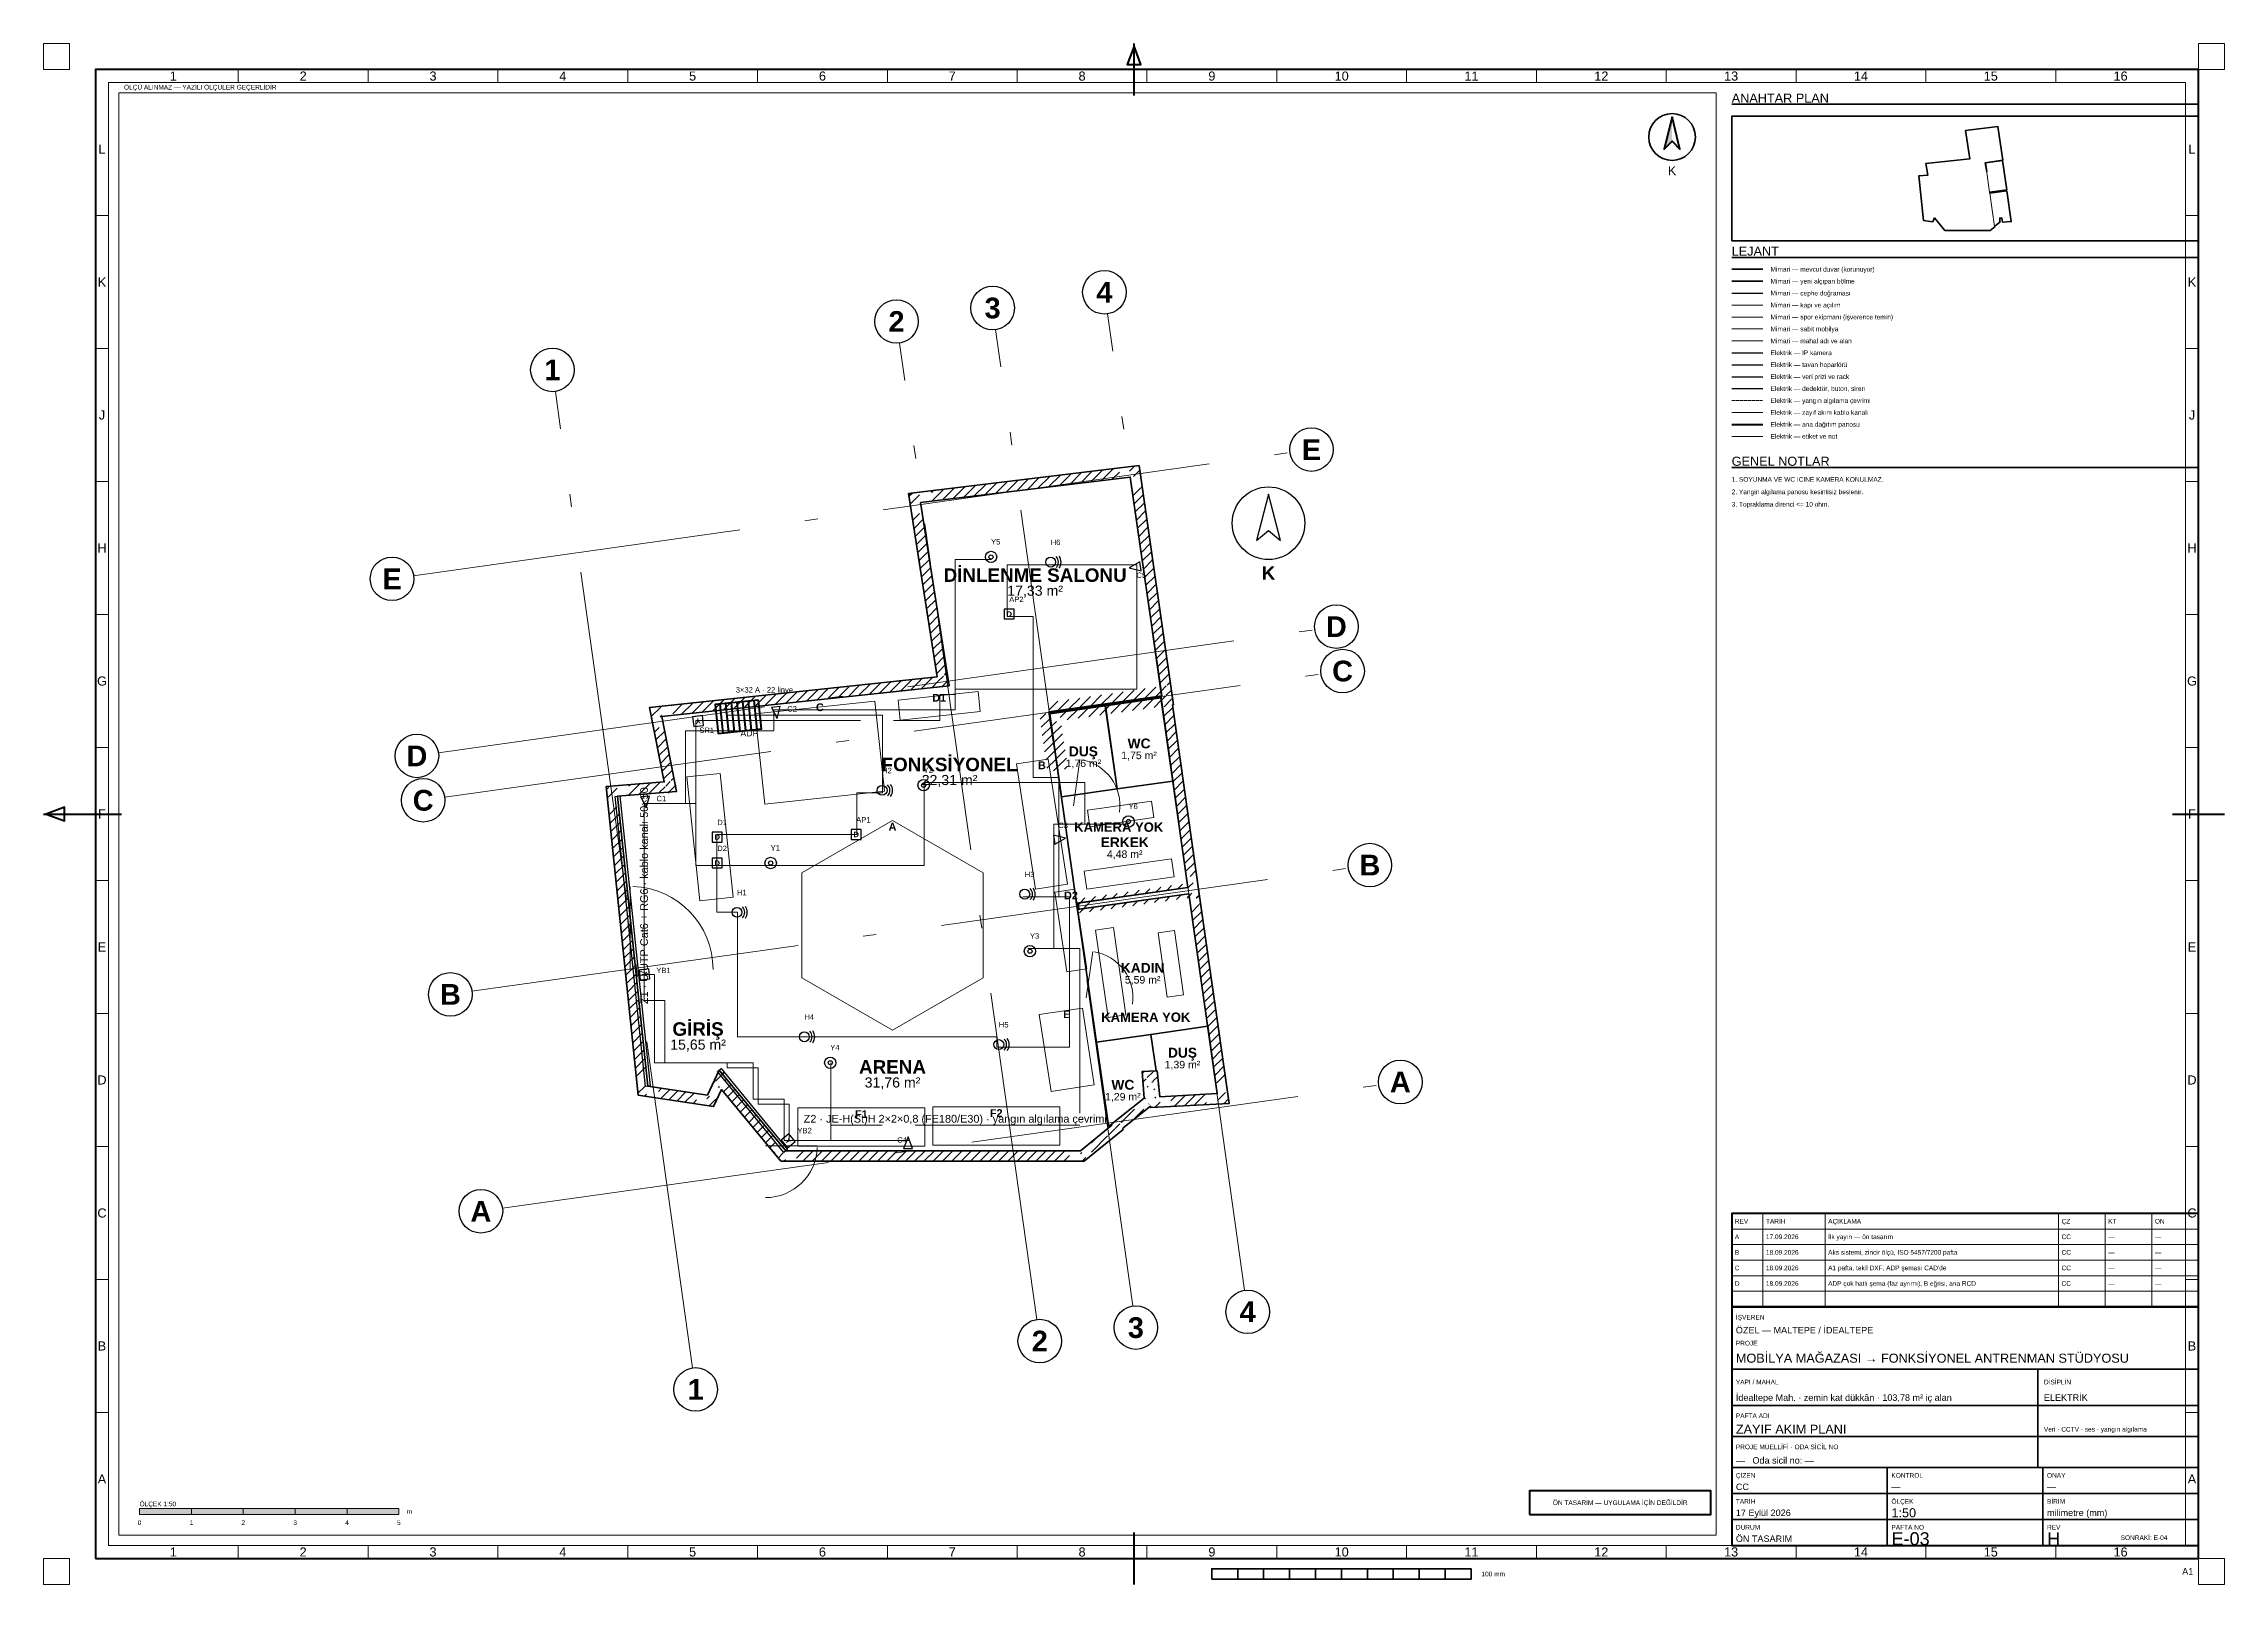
# Paper-space layout 'E-03 ZAYIF AKIM PLANI' of a CAD drawing. Header units: millimetres. Extents: x 0 to 841, y 0 to 594.
# The model-space entities are those that its viewports show. They can reach past a viewport. Long polylines and large blocks are cut down to what shows.
import ezdxf
from ezdxf.enums import TextEntityAlignment as Align

# ---------------------------------------------------------------- set-up
doc = ezdxf.new("R2010")
doc.units = ezdxf.units.MM
doc.linetypes.add('DASHDOT', pattern=[3.556, 2.54, -0.508, 0, -0.508])
doc.linetypes.add('DASHED', pattern=[1.524, 1.27, -0.254])
for name, color, linetype, lineweight in [('A-CEPHE', 5, 'Continuous', 25), ('A-DUVAR-MEVCUT', 8, 'Continuous', 35), ('A-DUVAR-YENI', 1, 'Continuous', 35), ('A-EKIPMAN', 9, 'Continuous', 18), ('A-KAPI', 8, 'Continuous', 18), ('A-MOBILYA', 9, 'Continuous', 18), ('A-YAZI', 7, 'Continuous', 13), ('E-PANO', 7, 'Continuous', 50), ('E-YAZI', 7, 'Continuous', 13), ('E-ZAYIF-KAMERA', 6, 'Continuous', 25), ('E-ZAYIF-LINYE', 6, 'DASHED', 13), ('E-ZAYIF-SES', 6, 'Continuous', 25), ('E-ZAYIF-TAVA', 6, 'Continuous', 18), ('E-ZAYIF-VERI', 6, 'Continuous', 25), ('E-ZAYIF-YANGIN', 1, 'Continuous', 25), ('G-AKS-BALON', 8, 'Continuous', 25), ('G-AKS-HAT', 8, 'DASHDOT', 18), ('G-ANTET', 7, 'Continuous', 25), ('G-CERCEVE', 7, 'Continuous', 70), ('G-KUZEY', 7, 'Continuous', 25), ('G-PAFTA-ZON', 8, 'Continuous', 13), ('G-YAZI', 7, 'Continuous', 18)]:
    doc.layers.add(name, color=color, linetype=linetype, lineweight=lineweight)
doc.layers.add('G-VIEWPORT', color=251, linetype='Continuous', lineweight=13, plot=False)
doc.styles.add('GYM', font='arial.ttf')
doc.styles.add('GYM-B', font='arialbd.ttf')

psp = doc.layouts.new('E-03 ZAYIF AKIM PLANI')

# ---------------------------------------------------------------- texts
at = {"layer": 'G-ANTET', "style": 'GYM'}
for s, height, p in [('K', 3.5, (628, 545)), ('0', 1.8, (37, 23.8)), ('1', 1.8, (57, 23.8)), ('2', 1.8, (77, 23.8)), ('3', 1.8, (97, 23.8)), ('4', 1.8, (117, 23.8)), ('5', 1.8, (137, 23.8))]:
    psp.add_text(s, height=height, dxfattribs=at).set_placement(p, align=Align.MIDDLE_CENTER)
for s, height, p in [('A', 1.8, (652.2, 134)), ('REV', 1.8, (652.2, 140)), ('TARİH', 1.8, (664.2, 140)), ('17.09.2026', 1.8, (664.2, 134)), ('AÇIKLAMA', 1.8, (688.2, 140)), ('İlk yayın — ön tasarım', 1.8, (688.2, 134)), ('ÇZ', 1.8, (778.2, 140)), ('CC', 1.8, (778.2, 134)), ('KT', 1.8, (796.2, 140)), ('ON', 1.8, (814.2, 140)), ('B', 1.8, (652.2, 128)), ('18.09.2026', 1.8, (664.2, 128)), ('Aks sistemi, zincir ölçü, ISO 5457/7200 pafta', 1.8, (688.2, 128)), ('CC', 1.8, (778.2, 128)), ('—', 1.8, (796.2, 134)), ('—', 1.8, (796.2, 128)), ('—', 1.8, (814.2, 134)), ('—', 1.8, (814.2, 128)), ('C', 1.8, (652.2, 122)), ('18.09.2026', 1.8, (664.2, 122)), ("A1 pafta, tekil DXF, ADP şeması CAD'de", 1.8, (688.2, 122)), ('CC', 1.8, (778.2, 122)), ('—', 1.8, (796.2, 122)), ('—', 1.8, (814.2, 122)), ('D', 1.8, (652.2, 116)), ('18.09.2026', 1.8, (664.2, 116)), ('ADP çok hatlı şema (faz ayrımı), B eğrisi, ana RCD', 1.8, (688.2, 116)), ('CC', 1.8, (778.2, 116)), ('—', 1.8, (796.2, 116)), ('—', 1.8, (814.2, 116)), ('İŞVEREN', 1.8, (652.6, 103)), ('ÖZEL — MALTEPE / İDEALTEPE', 2.5, (652.6, 98)), ('PROJE', 1.8, (652.6, 93)), ('MOBİLYA MAĞAZASI → FONKSİYONEL ANTRENMAN STÜDYOSU', 3.5, (652.6, 87.2)), ('YAPI / MAHAL', 1.8, (652.6, 78)), ('DİSİPLİN', 1.8, (771.4, 78)), ('İdealtepe Mah. · zemin kat dükkân · 103,78 m² iç alan', 2.5, (652.6, 72)), ('ELEKTRİK', 2.5, (771.4, 72)), ('ZAYIF AKIM PLANI', 3.5, (652.6, 59.8)), ('PAFTA ADI', 1.8, (652.6, 65)), ('Veri · CCTV · ses · yangın algılama', 1.8, (771.4, 59.8)), ('PROJE MÜELLİFİ · ODA SİCİL NO', 1.8, (652.6, 53)), ('—   Oda sicil no: —', 2.5, (652.6, 47.8)), ('ÇİZEN', 1.8, (652.6, 42)), ('KONTROL', 1.8, (712.6, 42)), ('ONAY', 1.8, (772.6, 42)), ('CC', 2.5, (652.6, 37.6)), ('—', 2.5, (712.6, 37.6)), ('—', 2.5, (772.6, 37.6)), ('ÖLÇEK 1:50', 1.8, (37, 31)), ('m', 1.8, (140, 28.1)), ('TARİH', 1.8, (652.6, 32)), ('17 Eylül 2026', 2.5, (652.6, 27.6)), ('ÖLÇEK', 1.8, (712.6, 32)), ('1:50', 3.5, (712.6, 27.6)), ('BİRİM', 1.8, (772.6, 32)), ('milimetre (mm)', 2.5, (772.6, 27.6)), ('ÖN TASARIM', 2.5, (652.6, 17.6)), ('DURUM', 1.8, (652.6, 22)), ('PAFTA NO', 1.8, (712.6, 22)), ('E-03', 5, (712.6, 17.6)), ('REV', 1.8, (772.6, 22)), ('H', 5, (772.6, 17.6)), ('SONRAKİ: E-04', 1.8, (801, 18))]:
    psp.add_text(s, height=height, dxfattribs=at).set_placement(p, align=Align.MIDDLE_LEFT)
at = {"layer": 'G-ANTET', "color": 1, "style": 'GYM'}
psp.add_text('ÖN TASARIM — UYGULAMA İÇİN DEĞİLDİR', height=1.8, dxfattribs=at).set_placement((608, 31.5), align=Align.MIDDLE_CENTER)
at = {"layer": 'G-CERCEVE', "style": 'GYM'}
psp.add_text('100 mm', height=1.8, dxfattribs=at).set_placement((554.5, 4), align=Align.MIDDLE_LEFT)
psp.add_text('A1', height=2.5, dxfattribs=at).set_placement((829, 5), align=Align.MIDDLE_RIGHT)
at = {"layer": 'G-PAFTA-ZON', "style": 'GYM'}
for s, p in [('1', (50.03, 581.5)), ('2', (100.09, 581.5)), ('3', (150.16, 581.5)), ('4', (200.22, 581.5)), ('5', (250.28, 581.5)), ('6', (300.34, 581.5)), ('7', (350.41, 581.5)), ('8', (400.47, 581.5)), ('9', (450.53, 581.5)), ('10', (500.59, 581.5)), ('11', (550.66, 581.5)), ('12', (600.72, 581.5)), ('13', (650.78, 581.5)), ('14', (700.84, 581.5)), ('15', (750.91, 581.5)), ('16', (800.97, 581.5)), ('L', (22.5, 553.36)), ('L', (828.5, 553.36)), ('K', (22.5, 502.09)), ('K', (828.5, 502.09)), ('J', (22.5, 450.82)), ('J', (828.5, 450.82)), ('H', (22.5, 399.55)), ('H', (828.5, 399.55)), ('G', (22.5, 348.27)), ('G', (828.5, 348.27)), ('F', (22.5, 297)), ('F', (828.5, 297)), ('E', (22.5, 245.73)), ('E', (828.5, 245.73)), ('D', (22.5, 194.45)), ('D', (828.5, 194.45)), ('C', (22.5, 143.18)), ('C', (828.5, 143.18)), ('B', (22.5, 91.91)), ('B', (828.5, 91.91)), ('A', (22.5, 40.64)), ('A', (828.5, 40.64)), ('1', (50.03, 12.5)), ('2', (100.09, 12.5)), ('3', (150.16, 12.5)), ('4', (200.22, 12.5)), ('5', (250.28, 12.5)), ('6', (300.34, 12.5)), ('7', (350.41, 12.5)), ('8', (400.47, 12.5)), ('9', (450.53, 12.5)), ('10', (500.59, 12.5)), ('11', (550.66, 12.5)), ('12', (600.72, 12.5)), ('13', (650.78, 12.5)), ('14', (700.84, 12.5)), ('15', (750.91, 12.5)), ('16', (800.97, 12.5))]:
    psp.add_text(s, height=3.5, dxfattribs=at).set_placement(p, align=Align.MIDDLE_CENTER)
at = {"layer": 'G-YAZI', "style": 'GYM'}
for s, height, p in [('ÖLÇÜ ALINMAZ — YAZILI ÖLÇÜLER GEÇERLİDİR', 1.8, (31, 577.2)), ('ANAHTAR PLAN', 3.5, (651, 573)), ('LEJANT', 3.5, (651, 514)), ('Mimari — mevcut duvar (korunuyor)', 1.8, (666, 507)), ('Mimari — yeni alçıpan bölme', 1.8, (666, 502.4)), ('Mimari — cephe doğraması', 1.8, (666, 497.8)), ('Mimari — kapı ve açılım', 1.8, (666, 493.2)), ('Mimari — spor ekipmanı (işverence temin)', 1.8, (666, 488.6)), ('Mimari — sabit mobilya', 1.8, (666, 484)), ('Mimari — mahal adı ve alan', 1.8, (666, 479.4)), ('Elektrik — IP kamera', 1.8, (666, 474.8)), ('Elektrik — tavan hoparlörü', 1.8, (666, 470.2)), ('Elektrik — veri prizi ve rack', 1.8, (666, 465.6)), ('Elektrik — dedektör, buton, siren', 1.8, (666, 461)), ('Elektrik — yangın algılama çevrimi', 1.8, (666, 456.4)), ('Elektrik — zayıf akım kablo kanalı', 1.8, (666, 451.8)), ('Elektrik — ana dağıtım panosu', 1.8, (666, 447.2)), ('Elektrik — etiket ve not', 1.8, (666, 442.6)), ('GENEL NOTLAR', 3.5, (651, 433)), ('2. Yangin algilama panosu kesintisiz beslenir.', 1.8, (651, 421.2)), ('1. SOYUNMA VE WC ICINE KAMERA KONULMAZ.', 1.8, (651, 426)), ('3. Topraklama direnci <= 10 ohm.', 1.8, (651, 416.4))]:
    psp.add_text(s, height=height, dxfattribs=at).set_placement(p, align=Align.MIDDLE_LEFT)

msp = doc.modelspace()

# ---------------------------------------------------------------- texts
at = {"layer": 'A-EKIPMAN', "style": 'GYM-B'}
for s, p in [('C', (3900, 8553)), ('D1', (6200, 8736)), ('B', (8180, 7433)), ('A', (5300, 6250)), ('D2', (8740, 4926)), ('E', (8660, 2635)), ('F1', (4700, 710)), ('F2', (7300, 730))]:
    msp.add_text(s, height=150, dxfattribs=at).set_placement(p, align=Align.MIDDLE_CENTER)
at = {"layer": 'A-YAZI'}
for s, height, style, p in [('DİNLENME SALONU', 260, 'GYM-B', (8050, 11100)), ('17,33 m²', 195, 'GYM', (8050, 10800)), ('FONKSİYONEL', 260, 'GYM-B', (6400, 7450)), ('DUŞ', 190, 'GYM-B', (8981, 7702)), ('1,75 m²', 145, 'GYM', (10054, 7625)), ('WC', 190, 'GYM-B', (10054, 7855)), ('22,31 m²', 195, 'GYM', (6400, 7150)), ('1,76 m²', 145, 'GYM', (8981, 7472)), ('ERKEK', 190, 'GYM-B', (9777, 5951)), ('4,48 m²', 145, 'GYM', (9777, 5721)), ('KADIN', 190, 'GYM-B', (10123, 3529)), ('5,59 m²', 145, 'GYM', (10123, 3299)), ('GİRİŞ', 260, 'GYM-B', (1550, 2350)), ('15,65 m²', 195, 'GYM', (1550, 2050)), ('ARENA', 260, 'GYM-B', (5300, 1620)), ('1,39 m²', 145, 'GYM', (10891, 1664)), ('DUŞ', 190, 'GYM-B', (10891, 1894)), ('31,76 m²', 195, 'GYM', (5300, 1320)), ('WC', 190, 'GYM-B', (9742, 1275)), ('1,29 m²', 145, 'GYM', (9742, 1045))]:
    msp.add_text(s, height=height, dxfattribs=dict(at, style=style)).set_placement(p, align=Align.MIDDLE_CENTER)
at = {"layer": 'E-YAZI', "style": 'GYM'}
msp.add_text('Z1 · U/UTP Cat6 + RG6 · kablo kanalı 50×50', height=150, rotation=90, dxfattribs=at).set_placement((510, 4920), align=Align.MIDDLE_CENTER)
at = {"layer": 'E-YAZI'}
for s, height, style, p in [('KAMERA YOK', 180, 'GYM-B', (9662, 6242)), ('KAMERA YOK', 180, 'GYM-B', (10184, 2578)), ('Z2 · JE-H(St)H 2×2×0,8 (FE180/E30) · yangın algılama çevrimi', 150, 'GYM', (6510, 620))]:
    msp.add_text(s, height=height, dxfattribs=dict(at, style=style)).set_placement(p, align=Align.MIDDLE_CENTER)
at = {"layer": 'G-AKS-BALON', "style": 'GYM-B'}
for s, p in [('3', (7230, 16249)), ('4', (9386, 16552)), ('2', (5377, 15989)), ('1', (-1258, 15056)), ('E', (13378, 13520)), ('E', (-4350, 11028)), ('D', (13858, 10107)), ('C', (13978, 9251)), ('D', (-3871, 7615)), ('C', (-3750, 6759)), ('B', (14504, 5510)), ('B', (-3225, 3018)), ('A', (15092, 1329)), ('A', (-2637, -1163)), ('4', (12149, -3101)), ('3', (9992, -3405)), ('2', (8139, -3665)), ('1', (1504, -4597))]:
    msp.add_text(s, height=399, dxfattribs=at).set_placement(p, align=Align.MIDDLE_CENTER)

# ---------------------------------------------------------------- blocks, each defined once
blk = doc.blocks.new('G_KUZEY')
blk.add_lwpolyline([(0, 560), (-230, -330), (0, -140), (230, -330)], close=True)
blk.add_circle((0, 0), 700)
at = {"style": 'GYM-B'}
blk.add_text('K', height=260, dxfattribs=at).set_placement((0, -960), align=Align.MIDDLE_CENTER)
blk = doc.blocks.new('E_KAMERA')
blk.add_lwpolyline([(-110, -85), (110, 0), (-110, 85)], close=True)
at = {"style": 'GYM'}
blk.add_attdef('KOD', (0, 210), '', height=105, dxfattribs=at)
blk = doc.blocks.new('E_HOPARLOR')
blk.add_circle((0, 0), 95)
for radius, start, end in [(150, -45, 45), (200, -35, 35)]:
    blk.add_arc((0, 0), radius, start, end)
at = {"style": 'GYM'}
blk.add_attdef('KOD', (0, 330), '', height=105, dxfattribs=at)
blk = doc.blocks.new('E_VERI')
blk.add_lwpolyline([(-95, -95), (95, -95), (95, 95), (-95, 95)], close=True)
at = {"style": 'GYM-B'}
blk.add_text('D', height=105, dxfattribs=at).set_placement((0, 0), align=Align.MIDDLE_CENTER)
at = {"style": 'GYM'}
blk.add_attdef('KOD', (0, 230), '', height=105, dxfattribs=at)
blk = doc.blocks.new('E_DEDEKTOR')
for radius in [110, 40]:
    blk.add_circle((0, 0), radius)
at = {"style": 'GYM'}
blk.add_attdef('KOD', (0, 240), '', height=105, dxfattribs=at)
blk = doc.blocks.new('E_YANGIN_BUTON')
blk.add_lwpolyline([(-95, -95), (95, -95), (95, 95), (-95, 95)], close=True)
at = {"style": 'GYM-B'}
blk.add_text('Y', height=105, dxfattribs=at).set_placement((0, 0), align=Align.MIDDLE_CENTER)
at = {"style": 'GYM'}
blk.add_attdef('KOD', (0, 230), '', height=105, dxfattribs=at)
blk = doc.blocks.new('E_PANO')
for p, q in [((-330, -280), (-330, 280)), ((-220, -280), (-220, 280)), ((-110, -280), (-110, 280)), ((0, -280), (0, 280)), ((110, -280), (110, 280)), ((220, -280), (220, 280)), ((330, -280), (330, 280))]:
    blk.add_line(p, q)
blk.add_lwpolyline([(-420, -280), (420, -280), (420, 280), (-420, 280)], close=True)
at = {"style": 'GYM'}
for tag, p, height in [('KOD', (0, 380), 120), ('TANIM', (0, -470), 105)]:
    blk.add_attdef(tag, p, '', height=height, dxfattribs=at)

# ---------------------------------------------------------------- hatches: boundary and pattern name
at = {"layer": 'A-DUVAR-MEVCUT'}
h = msp.add_hatch(dxfattribs=at)
h.set_pattern_fill('ANSI31', scale=40)
h.paths.add_polyline_path([(11012, 4959), (11563, 1104), (11761, 1132), (11210, 4987)])
h.paths.add_polyline_path([(11353, 1093), (11563, 1104), (11533, 1314), (11735, 1314), (11773, 1048), (11773, 915), (11377, 894), (11353, 894)])
h.paths.add_polyline_path([(11563, 1104), (10456, 1046), (10466, 846), (11573, 904)])
h.paths.add_polyline_path([(10432, 1256), (10456, 1046), (10666, 1057), (10666, 857), (10278, 836), (10275, 862), (10246, 839), (10246, 1256)])
h.paths.add_polyline_path([(10456, 1046), (10400, 1542), (10201, 1520), (10257, 1024)])
h.paths.add_polyline_path([(10190, 1332), (10190, 1535), (10400, 1542), (10424, 1332)])
h.paths.add_polyline_path([(10400, 1542), (10116, 1532), (10123, 1332), (10407, 1342)])
h.paths.add_polyline_path([(10326, 1322), (10130, 1322), (10116, 1532), (10326, 1539)])
h.paths.add_polyline_path([(10116, 1532), (10150, 1018), (10350, 1031), (10316, 1545)])
h.paths.add_polyline_path([(9940, 850), (10150, 1018), (10136, 1228), (10360, 1228), (10360, 841), (10278, 836), (10275, 862), (10208, 808), (9940, 808)])
h.paths.add_polyline_path([(10150, 1018), (9527, 521), (9652, 365), (10275, 862)])
h.paths.add_polyline_path([(9317, 323), (9531, 498), (9527, 521), (9737, 689), (9737, 409), (9618, 311), (9317, 311)])
h.paths.add_polyline_path([(9527, 521), (9531, 498), (9729, 528), (9725, 551)])
h.paths.add_polyline_path([(9321, 326), (9531, 498), (9527, 521), (9741, 692), (9741, 412), (9590, 288), (9321, 288)])
h.paths.add_polyline_path([(9531, 498), (8924, 0), (9051, -155), (9658, 343)])
h.paths.add_polyline_path([(9134, -86), (8996, -200), (8714, -200), (8714, 0), (8924, 0), (9134, 172)])
h.paths.add_polyline_path([(8924, 0), (3241, 0), (3241, -200), (8924, -200)])
h.paths.add_polyline_path([(3068, 210), (3241, 0), (3451, 0), (3451, -200), (3147, -200), (3031, -60), (3031, 210)])
h.paths.add_polyline_path([(3241, 0), (1957, 1555), (1803, 1428), (3087, -127)])
h.paths.add_polyline_path([(1859, 1345), (1957, 1555), (2130, 1345)])
h.paths.add_polyline_path([(1957, 1555), (1732, 1075), (1913, 990), (2138, 1470)])
h.paths.add_polyline_path([(1522, 904), (1522, 1106), (1732, 1075), (1830, 1285), (1942, 1285), (1942, 1052), (1854, 865), (1784, 865)])
h.paths.add_polyline_path([(1732, 1075), (579, 1247), (549, 1049), (1702, 877)])
h.paths.add_polyline_path([(557, 1457), (579, 1247), (789, 1216), (789, 1037), (631, 1037), (396, 1072), (369, 1333), (369, 1457)])
h.paths.add_polyline_path([(579, 1247), (0, 6840), (-199, 6819), (380, 1226)])
h.paths.add_polyline_path([(210, 6857), (0, 6840), (22, 6630), (-179, 6630), (-210, 6926), (-210, 7024), (117, 7050), (210, 7050)])
h.paths.add_polyline_path([(0, 6840), (1136, 6931), (1120, 7130), (-16, 7039)])
h.paths.add_polyline_path([(1095, 7141), (1136, 6931), (926, 6914), (926, 7141)])
h.paths.add_polyline_path([(1136, 6931), (853, 8372), (657, 8333), (940, 6892)])
h.paths.add_polyline_path([(1063, 8394), (853, 8372), (894, 8162), (690, 8162), (643, 8403), (643, 8551), (936, 8582), (1063, 8582)])
h.paths.add_polyline_path([(853, 8372), (6392, 8965), (6371, 9164), (832, 8571)])
h.paths.add_polyline_path([(6359, 9175), (6392, 8965), (6182, 8943), (6182, 9175)])
h.paths.add_polyline_path([(6392, 8965), (5840, 12499), (5642, 12468), (6194, 8934)])
h.paths.add_polyline_path([(6050, 12524), (5840, 12499), (5873, 12289), (5670, 12289), (5630, 12547), (5630, 12675), (5910, 12709), (6050, 12709)])
h.paths.add_polyline_path([(5840, 12499), (9885, 12990), (9861, 13189), (5816, 12698)])
h.paths.add_polyline_path([(9915, 12780), (9885, 12990), (9675, 12965), (9675, 13166), (9955, 13200), (10057, 13200), (10095, 12935), (10095, 12780)])
h.paths.add_polyline_path([(9885, 12990), (10491, 8771), (10689, 8799), (10083, 13018)])
h.paths.add_polyline_path([(10500, 8561), (10473, 8753), (10281, 8725), (10281, 8741), (10491, 8771), (10461, 8981), (10663, 8981), (10701, 8716), (10701, 8599), (10697, 8598), (10701, 8571), (10701, 8561)])
h.paths.add_polyline_path([(10491, 8771), (8314, 8462), (8342, 8264), (10519, 8573)])
h.paths.add_polyline_path([(8524, 8472), (8329, 8444), (8356, 8252), (8346, 8252), (8314, 8462), (8524, 8492)])
h.paths.add_polyline_path([(8314, 8462), (8486, 7339), (8683, 7369), (8512, 8492)])
h.paths.add_polyline_path([(8456, 7549), (8486, 7339), (8454, 7549)])
h.paths.add_polyline_path([(8486, 7339), (8329, 8444), (8131, 8416), (8288, 7311)])
h.paths.add_polyline_path([(8539, 8474), (8329, 8444), (8359, 8234), (8349, 8234), (8314, 8462), (8539, 8494)])
h.paths.add_polyline_path([(8329, 8444), (10473, 8753), (10444, 8951), (8300, 8642)])
h.paths.add_polyline_path([(10503, 8543), (10473, 8753), (10263, 8723), (10263, 8739), (10491, 8771), (10463, 8963), (10665, 8963), (10683, 8841), (10683, 8543)])
h.paths.add_polyline_path([(10473, 8753), (10996, 5080), (11194, 5108), (10671, 8781)])
h.paths.add_polyline_path([(11025, 4870), (11012, 4959), (10786, 4927), (10786, 5050), (10996, 5080), (10966, 5290), (11168, 5290), (11206, 5024), (11206, 4870)])
h.paths.add_polyline_path([(10996, 5080), (8877, 4779), (8905, 4581), (11024, 4882)])
h.paths.add_polyline_path([(9087, 4685), (8895, 4658), (8877, 4779), (9087, 4809)])
h.paths.add_polyline_path([(8877, 4779), (8895, 4658), (9093, 4688), (9075, 4809)])
h.paths.add_polyline_path([(9105, 4688), (8895, 4658), (8877, 4779), (9105, 4811)])
h.paths.add_polyline_path([(8895, 4658), (11012, 4959), (10984, 5157), (8867, 4856)])
h.paths.add_polyline_path([(11042, 4749), (11012, 4959), (10802, 4929), (10802, 5052), (10996, 5080), (10983, 5169), (11185, 5169), (11222, 4912), (11222, 4910), (11221, 4910), (11222, 4903), (11222, 4749)])

# ---------------------------------------------------------------- linework, layer by layer
at = {"layer": 'A-CEPHE'}
for points in [[(-45, 6835), (45, 6845), (625, 1255), (535, 1245)], [(3275, 29), (3205, -29), (1925, 1531), (1995, 1589)]]:
    msp.add_lwpolyline(points, close=True, dxfattribs=at)
at = {"layer": 'A-DUVAR-MEVCUT'}
for points in [[(11221, 4910), (11792, 916), (10278, 836), (10275, 862), (9743, 437), (9746, 416), (8996, -200), (3147, -200), (2004, 1184), (1850, 855), (396, 1072), (-220, 7023), (897, 7112), (615, 8548), (6162, 9142), (5610, 12673), (10055, 13212), (10717, 8601), (10697, 8598), (11222, 4910)], [(11012, 4959), (11563, 1104), (10456, 1046), (10400, 1542), (10116, 1532), (10150, 1018), (9527, 521), (9531, 498), (8924, 0), (3241, 0), (1957, 1555), (1732, 1075), (579, 1247), (0, 6840), (1136, 6931), (853, 8372), (6392, 8965), (5840, 12499), (9885, 12990), (10491, 8771), (8314, 8462), (8486, 7339), (8329, 8444), (10473, 8753), (10996, 5080), (8877, 4779), (8895, 4658)]]:
    msp.add_lwpolyline(points, close=True, dxfattribs=at)
at = {"layer": 'A-DUVAR-YENI'}
for points in [[(10473, 8753), (8329, 8444), (8849, 4775), (10996, 5080)], [(9403, 8580), (9632, 6977), (8559, 6824), (8331, 8428)], [(10476, 8733), (10704, 7129), (9633, 6977), (9404, 8581)], [(11012, 4959), (8868, 4654), (9466, 472), (10150, 1018), (10116, 1532), (10400, 1542), (10456, 1046), (11563, 1104)], [(10280, 2245), (10381, 1541), (10116, 1532), (10150, 1018), (9497, 497), (9463, 492), (9234, 2095)], [(11377, 2402), (11563, 1104), (10456, 1046), (10400, 1542), (10382, 1541), (10281, 2245)]]:
    msp.add_lwpolyline(points, close=True, dxfattribs=at)
at = {"layer": 'A-EKIPMAN'}
for points in [[(6991, 8468), (6950, 8856), (5409, 8692), (5450, 8304)], [(4960, 8673), (2654, 8427), (2840, 6687), (5146, 6933)], [(8302, 7553), (7689, 7459), (8058, 5047), (8671, 5141)], [(5300, 6370), (3551, 5360), (3551, 3340), (5300, 2330), (7049, 3340), (7049, 5360)], [(8816, 5046), (8430, 4987), (8664, 3454), (9050, 3513)], [(9189, 1272), (8962, 2755), (8131, 2628), (8358, 1145)], [(8525, 110), (8525, 850), (6075, 850), (6075, 110)], [(5925, 90), (5925, 830), (3475, 830), (3475, 90)]]:
    msp.add_lwpolyline(points, close=True, dxfattribs=at)
at = {"layer": 'A-KAPI'}
for p, q in [((8787, 6654), (8913, 7546)), ((240, 3500), (240, 5100)), ((9037, 2954), (9163, 3846)), ((2850, 100), (3850, 100))]:
    msp.add_line(p, q, dxfattribs=at)
for centre, radius, start, end in [((8787, 6654), 900, -8, 80), ((240, 3500), 1600, 0, 88), ((9037, 2954), 900, -8, 80), ((2850, 100), 1000, -90, -2)]:
    msp.add_arc(centre, radius, start, end, dxfattribs=at)
at = {"layer": 'A-MOBILYA'}
for points in [[(1978, 7277), (1331, 7209), (1582, 4823), (2229, 4891)], [(9058, 6567), (9103, 6250), (10341, 6425), (10296, 6742)], [(8998, 5391), (9047, 5045), (10730, 5284), (10681, 5630)], [(9562, 4307), (9215, 4257), (9456, 2574), (9802, 2624)], [(10737, 4247), (10420, 4202), (10597, 2965), (10914, 3010)]]:
    msp.add_lwpolyline(points, close=True, dxfattribs=at)
at = {"layer": 'E-ZAYIF-LINYE'}
for p, q in [((6510, 8800), (6510, 11400)), ((6510, 11400), (7210, 11400)), ((7210, 11400), (6510, 11400)), ((6510, 11400), (6510, 8500)), ((6510, 8500), (3010, 8500)), ((3010, 8500), (3010, 8400)), ((6210, 8300), (6210, 8800)), ((6210, 8800), (6510, 8800)), ((2110, 8300), (1510, 8300)), ((1510, 8300), (1510, 5500)), ((1510, 6700), (1510, 8300)), ((1510, 8300), (6210, 8300)), ((2310, 8400), (2110, 8400)), ((2110, 8400), (2110, 8300)), ((3010, 8400), (2310, 8400)), ((5910, 5500), (5910, 7100)), ((5910, 7100), (9010, 7100)), ((9010, 7100), (9010, 6300)), ((510, 3400), (510, 6700)), ((510, 6700), (1510, 6700)), ((9810, 6300), (8410, 6300)), ((8410, 6300), (8410, 3900)), ((9010, 6300), (9810, 6300)), ((1510, 5500), (2910, 5500)), ((2910, 5500), (5910, 5500)), ((8410, 3900), (7910, 3900)), ((7910, 3900), (8910, 3900)), ((8910, 3900), (8910, 500)), ((710, 3400), (510, 3400)), ((710, 1700), (710, 3400)), ((2110, 1700), (710, 1700)), ((2110, 1600), (2110, 1700)), ((4110, 500), (4110, 1700)), ((4110, 1700), (4110, 200)), ((2710, 1600), (2110, 1600)), ((2710, 900), (2710, 1600)), ((3310, 900), (2710, 900)), ((3310, 200), (3310, 900)), ((8910, 500), (4110, 500)), ((4110, 200), (3310, 200))]:
    msp.add_line(p, q, dxfattribs=at)
at = {"layer": 'E-ZAYIF-TAVA'}
for p, q in [((7510, 10300), (7510, 11300)), ((7510, 11300), (8310, 11300)), ((8310, 11300), (10010, 11300)), ((10010, 11300), (10010, 8900)), ((8010, 10300), (7510, 10300)), ((8010, 7200), (8010, 10300)), ((10010, 8900), (6510, 8900)), ((6510, 8900), (6510, 8500)), ((6510, 8500), (3010, 8500)), ((3010, 8500), (3010, 8100)), ((3010, 8100), (1310, 8100)), ((1310, 8100), (1310, 6700)), ((2310, 8400), (3110, 8400)), ((3110, 8400), (5110, 8400)), ((5110, 8400), (5110, 6900)), ((8510, 7200), (8010, 7200)), ((8510, 6000), (8510, 7200)), ((5110, 6900), (4610, 6900)), ((4610, 6900), (4610, 6100)), ((1310, 6700), (510, 6700)), ((510, 6700), (510, 2900)), ((4610, 6100), (1910, 6100)), ((1910, 6100), (1910, 5500)), ((8510, 4900), (8510, 6000)), ((1910, 5500), (1910, 4600)), ((8710, 4900), (7810, 4900)), ((7810, 4900), (8510, 4900)), ((8710, 2000), (8710, 4900)), ((1910, 4600), (2310, 4600)), ((2310, 4600), (2310, 2200)), ((510, 2900), (910, 2900)), ((910, 2900), (910, 1700)), ((2310, 2200), (3610, 2200)), ((3610, 2200), (7310, 2200)), ((7310, 2200), (7310, 2000)), ((910, 1700), (2610, 1700)), ((2610, 1700), (2610, 1000)), ((7310, 2000), (8710, 2000)), ((2610, 1000), (3210, 1000)), ((3210, 1000), (3210, 200)), ((3210, 200), (5610, 200))]:
    msp.add_line(p, q, dxfattribs=at)
at = {"layer": 'G-AKS-BALON'}
for centre in [(9386, 16552), (5377, 15989), (7230, 16249), (-1258, 15056), (13378, 13520), (-4350, 11028), (13858, 10107), (13978, 9251), (-3871, 7615), (-3750, 6759), (14504, 5510), (-3225, 3018), (15092, 1329), (-2637, -1163), (12149, -3101), (8139, -3665), (9992, -3405), (1504, -4597)]:
    msp.add_circle(centre, 420, dxfattribs=at)
at = {"layer": 'G-AKS-HAT'}
for p, q in [((12090, -2686), (9445, 16136)), ((8081, -3249), (5436, 15573)), ((9933, -2989), (7288, 15833)), ((1445, -4182), (-1200, 14640)), ((-3934, 11087), (12962, 13461)), ((-3455, 7674), (13442, 10049)), ((-3334, 6818), (13562, 9192)), ((-2809, 3077), (14088, 5451)), ((-2221, -1105), (14676, 1270))]:
    msp.add_line(p, q, dxfattribs=at)

# ---------------------------------------------------------------- block references
at = {"layer": 'E-PANO'}
ref = msp.add_blockref('E_PANO', (2327, 8369), dxfattribs=dict(at, rotation=186.1))
ref.add_attrib('KOD', 'ADP', (2367, 7991), dxfattribs={"layer": '0', "height": 120, "style": 'GYM'})
ref.add_attrib('TANIM', '3×32 A · 22 linye', (2277, 8836), dxfattribs={"layer": '0', "height": 105, "style": 'GYM'})
at = {"layer": 'E-ZAYIF-KAMERA'}
ref = msp.add_blockref('E_KAMERA', (9973, 11253), dxfattribs=dict(at, rotation=188.2))
ref.add_attrib('KOD', 'C5', (10003, 11045), dxfattribs={"layer": '0', "height": 105, "style": 'GYM'})
ref = msp.add_blockref('E_KAMERA', (3061, 8447), dxfattribs=dict(at, rotation=276.1))
ref.add_attrib('KOD', 'C2', (3270, 8469), dxfattribs={"layer": '0', "height": 105, "style": 'GYM'})
ref = msp.add_blockref('E_KAMERA', (540, 6723), dxfattribs=dict(at, rotation=274.6))
ref.add_attrib('KOD', 'C1', (749, 6740), dxfattribs={"layer": '0', "height": 105, "style": 'GYM'})
ref = msp.add_blockref('E_KAMERA', (8526, 6016), dxfattribs=dict(at, rotation=8.1))
ref.add_attrib('KOD', 'C3', (8496, 6224), dxfattribs={"layer": '0', "height": 105, "style": 'GYM'})
ref = msp.add_blockref('E_KAMERA', (5600, 160), dxfattribs=dict(at, rotation=90))
ref.add_attrib('KOD', 'C4', (5390, 160), dxfattribs={"layer": '0', "height": 105, "style": 'GYM'})
at = {"layer": 'E-ZAYIF-SES'}
for p, values in [((8350, 11350), {'KOD': 'H6'}), ((5100, 6950), {'KOD': 'H2'}), ((7850, 4950), {'KOD': 'H3'}), ((2300, 4600), {'KOD': 'H1'}), ((3600, 2200), {'KOD': 'H4'}), ((7350, 2050), {'KOD': 'H5'})]:
    msp.add_blockref('E_HOPARLOR', p, dxfattribs=at).add_auto_attribs(values)
at = {"layer": 'E-ZAYIF-VERI'}
for p, values in [((7550, 10350), {'KOD': 'AP2'}), ((1920, 6050), {'KOD': 'D1'}), ((4600, 6100), {'KOD': 'AP1'}), ((1920, 5550), {'KOD': 'D2'})]:
    msp.add_blockref('E_VERI', p, dxfattribs=at).add_auto_attribs(values)
at = {"layer": 'E-ZAYIF-YANGIN'}
for p, values in [((7200, 11450), {'KOD': 'Y5'}), ((5900, 7050), {'KOD': 'Y2'}), ((9850, 6350), {'KOD': 'Y6'}), ((2950, 5550), {'KOD': 'Y1'}), ((7950, 3850), {'KOD': 'Y3'}), ((4100, 1700), {'KOD': 'Y4'})]:
    msp.add_blockref('E_DEDEKTOR', p, dxfattribs=at).add_auto_attribs(values)
ref = msp.add_blockref('E_YANGIN_BUTON', (1551, 8286), dxfattribs=dict(at, rotation=186.1))
ref.add_attrib('KOD', 'SR1', (1575, 8057), dxfattribs={"layer": '0', "height": 105, "style": 'GYM'})
ref = msp.add_blockref('E_YANGIN_BUTON', (517, 3403), dxfattribs=dict(at, rotation=275.9))
ref.add_attrib('KOD', 'YB1', (746, 3427), dxfattribs={"layer": '0', "height": 105, "style": 'GYM'})
ref = msp.add_blockref('E_YANGIN_BUTON', (3289, 194), dxfattribs=dict(at, rotation=309.5))
ref.add_attrib('KOD', 'YB2', (3466, 340), dxfattribs={"layer": '0', "height": 105, "style": 'GYM'})
at = {"layer": 'G-KUZEY'}
msp.add_blockref('G_KUZEY', (12550, 12100), dxfattribs=at)

msp.set_redraw_order([(e.dxf.handle, doc.entitydb.next_handle()) for e in msp.query("TEXT MTEXT ATTDEF DIMENSION ARC_DIMENSION")])  # texts and dimensions are drawn at this point

# ---------------------------------------------------------------- hatches: boundary and pattern name
at = {"layer": 'G-ANTET'}
for color, points in [(7, [(628, 565.74), (624.94, 553.32), (628, 556.38)]), (7, [(37, 27), (57, 27), (57, 29.2), (37, 29.2)]), (0, [(57, 27), (77, 27), (77, 29.2), (57, 29.2)]), (7, [(77, 27), (97, 27), (97, 29.2), (77, 29.2)]), (0, [(97, 27), (117, 27), (117, 29.2), (97, 29.2)]), (7, [(117, 27), (137, 27), (137, 29.2), (117, 29.2)])]:
    psp.add_hatch(color=color, dxfattribs=at).paths.add_polyline_path(points)

# ---------------------------------------------------------------- linework, layer by layer
at = {"layer": 'G-ANTET', "color": 8, "linetype": 'Continuous', "lineweight": 35}
psp.add_line((651, 507), (663, 507), dxfattribs=at)
at = {"layer": 'G-ANTET', "color": 1, "linetype": 'Continuous', "lineweight": 35}
psp.add_line((651, 502.4), (663, 502.4), dxfattribs=at)
at = {"layer": 'G-ANTET', "color": 5, "linetype": 'Continuous', "lineweight": 25}
psp.add_line((651, 497.8), (663, 497.8), dxfattribs=at)
at = {"layer": 'G-ANTET', "color": 8, "linetype": 'Continuous', "lineweight": 18}
psp.add_line((651, 493.2), (663, 493.2), dxfattribs=at)
at = {"layer": 'G-ANTET', "color": 9, "linetype": 'Continuous', "lineweight": 18}
for p, q in [((651, 488.6), (663, 488.6)), ((651, 484), (663, 484))]:
    psp.add_line(p, q, dxfattribs=at)
at = {"layer": 'G-ANTET', "color": 7, "linetype": 'Continuous', "lineweight": 13}
for p, q in [((651, 479.4), (663, 479.4)), ((651, 442.6), (663, 442.6))]:
    psp.add_line(p, q, dxfattribs=at)
at = {"layer": 'G-ANTET', "color": 6, "linetype": 'Continuous', "lineweight": 25}
for p, q in [((651, 474.8), (663, 474.8)), ((651, 470.2), (663, 470.2)), ((651, 465.6), (663, 465.6))]:
    psp.add_line(p, q, dxfattribs=at)
at = {"layer": 'G-ANTET', "color": 1, "linetype": 'Continuous', "lineweight": 25}
psp.add_line((651, 461), (663, 461), dxfattribs=at)
at = {"layer": 'G-ANTET', "color": 6, "linetype": 'DASHED', "lineweight": 13}
psp.add_line((651, 456.4), (663, 456.4), dxfattribs=at)
at = {"layer": 'G-ANTET', "color": 6, "linetype": 'Continuous', "lineweight": 18}
psp.add_line((651, 451.8), (663, 451.8), dxfattribs=at)
at = {"layer": 'G-ANTET', "color": 7, "linetype": 'Continuous', "lineweight": 50}
psp.add_line((651, 447.2), (663, 447.2), dxfattribs=at)
at = {"layer": 'G-ANTET', "lineweight": 18}
for p, q in [((663, 107), (663, 143)), ((687, 107), (687, 143)), ((777, 107), (777, 143)), ((795, 107), (795, 143)), ((813, 107), (813, 143)), ((651, 137), (831, 137)), ((651, 131), (831, 131)), ((651, 125), (831, 125)), ((651, 119), (831, 119)), ((651, 113), (831, 113)), ((651, 107), (831, 107))]:
    psp.add_line(p, q, dxfattribs=at)
at = {"layer": 'G-ANTET', "lineweight": 35}
for p, q in [((651, 83), (831, 83)), ((769, 69), (769, 83)), ((651, 69), (831, 69)), ((769, 45), (769, 69)), ((651, 57), (831, 57)), ((651, 45), (831, 45)), ((711, 15), (711, 45)), ((771, 15), (771, 45)), ((651, 35), (831, 35)), ((651, 25), (831, 25))]:
    psp.add_line(p, q, dxfattribs=at)
at = {"layer": 'G-ANTET', "lineweight": 50}
for points in [[(628, 565.74), (624.94, 553.32), (628, 556.38), (631.06, 553.32)], [(651, 107), (831, 107), (831, 143), (651, 143)]]:
    psp.add_lwpolyline(points, close=True, dxfattribs=at)
at = {"layer": 'G-ANTET', "lineweight": 35}
for points in [[(651, 518), (831, 518), (831, 566), (651, 566)], [(757.11, 537.27), (758.8, 525.4), (755.39, 525.22), (755.22, 526.75), (754.35, 526.72), (754.45, 525.13), (752.53, 523.6), (752.55, 523.53), (750.68, 522), (733.18, 522), (729.22, 526.79), (728.53, 525.31), (724.98, 525.84), (723.2, 543.06), (726.7, 543.34), (725.82, 547.78), (742.88, 549.61), (741.18, 560.49), (753.64, 562), (755.5, 549.01), (748.8, 548.06), (749.33, 544.6), (748.84, 548), (755.45, 548.95), (757.06, 537.64), (750.53, 536.72), (750.59, 536.34), (757.11, 537.27)]]:
    psp.add_lwpolyline(points, close=True, dxfattribs=at)
at = {"layer": 'G-ANTET', "lineweight": 13}
for points in [[(755.45, 548.95), (748.84, 548), (750.45, 536.7), (757.06, 537.64), (755.45, 548.95)], [(757.11, 537.27), (750.5, 536.33), (752.35, 523.45), (754.45, 525.13), (754.35, 526.72), (755.22, 526.75), (755.39, 525.22), (758.8, 525.4), (757.11, 537.27)]]:
    psp.add_lwpolyline(points, close=True, dxfattribs=at)
at = {"layer": 'G-ANTET', "lineweight": 100}
psp.add_lwpolyline([(651, 15), (831, 15), (831, 107), (651, 107)], close=True, dxfattribs=at)
at = {"layer": 'G-ANTET', "color": 1, "lineweight": 50}
psp.add_lwpolyline([(573, 27), (643, 27), (643, 36), (573, 36)], close=True, dxfattribs=at)
at = {"layer": 'G-ANTET', "lineweight": 18}
for points in [[(37, 27), (57, 27), (57, 29.2), (37, 29.2)], [(57, 27), (77, 27), (77, 29.2), (57, 29.2)], [(77, 27), (97, 27), (97, 29.2), (77, 29.2)], [(97, 27), (117, 27), (117, 29.2), (97, 29.2)], [(117, 27), (137, 27), (137, 29.2), (117, 29.2)]]:
    psp.add_lwpolyline(points, close=True, dxfattribs=at)
at = {"layer": 'G-ANTET', "lineweight": 35}
psp.add_circle((628, 558), 9, dxfattribs=at)
at = {"layer": 'G-CERCEVE', "lineweight": 70}
for p, q in [((420.5, 574), (420.5, 594)), ((0, 297), (30, 297)), ((821, 297), (841, 297)), ((420.5, 0), (420.5, 20))]:
    psp.add_line(p, q, dxfattribs=at)
at = {"layer": 'G-CERCEVE', "lineweight": 35}
for p, q in [((450.5, 2), (450.5, 6)), ((460.5, 2), (460.5, 6)), ((470.5, 2), (470.5, 6)), ((480.5, 2), (480.5, 6)), ((490.5, 2), (490.5, 6)), ((500.5, 2), (500.5, 6)), ((510.5, 2), (510.5, 6)), ((520.5, 2), (520.5, 6)), ((530.5, 2), (530.5, 6)), ((540.5, 2), (540.5, 6)), ((550.5, 2), (550.5, 6))]:
    psp.add_line(p, q, dxfattribs=at)
at = {"layer": 'G-CERCEVE', "lineweight": 13}
for points in [[(0, 584), (10, 584), (10, 594), (0, 594)], [(831, 584), (841, 584), (841, 594), (831, 594)], [(0, 0), (10, 0), (10, 10), (0, 10)], [(831, 0), (841, 0), (841, 10), (831, 10)]]:
    psp.add_lwpolyline(points, close=True, dxfattribs=at)
at = {"layer": 'G-CERCEVE', "lineweight": 70}
for points in [[(420.5, 593), (417.9, 586), (423.1, 586)], [(20, 10), (831, 10), (831, 584), (20, 584)], [(1, 297), (8, 294.4), (8, 299.6)]]:
    psp.add_lwpolyline(points, close=True, dxfattribs=at)
at = {"layer": 'G-CERCEVE', "lineweight": 18}
psp.add_lwpolyline([(29, 19), (645, 19), (645, 575), (29, 575)], close=True, dxfattribs=at)
at = {"layer": 'G-CERCEVE', "lineweight": 35}
psp.add_lwpolyline([(450.5, 2), (550.5, 2), (550.5, 6), (450.5, 6)], close=True, dxfattribs=at)
at = {"layer": 'G-PAFTA-ZON', "lineweight": 13}
for p, q in [((75.06, 579), (75.06, 584)), ((125.12, 579), (125.12, 584)), ((175.19, 579), (175.19, 584)), ((225.25, 579), (225.25, 584)), ((275.31, 579), (275.31, 584)), ((325.38, 579), (325.38, 584)), ((375.44, 579), (375.44, 584)), ((425.5, 579), (425.5, 584)), ((475.56, 579), (475.56, 584)), ((525.62, 579), (525.62, 584)), ((575.69, 579), (575.69, 584)), ((625.75, 579), (625.75, 584)), ((675.81, 579), (675.81, 584)), ((725.88, 579), (725.88, 584)), ((775.94, 579), (775.94, 584)), ((20, 527.73), (25, 527.73)), ((826, 527.73), (831, 527.73)), ((20, 476.45), (25, 476.45)), ((826, 476.45), (831, 476.45)), ((20, 425.18), (25, 425.18)), ((826, 425.18), (831, 425.18)), ((20, 373.91), (25, 373.91)), ((826, 373.91), (831, 373.91)), ((20, 322.64), (25, 322.64)), ((826, 322.64), (831, 322.64)), ((20, 271.36), (25, 271.36)), ((826, 271.36), (831, 271.36)), ((20, 220.09), (25, 220.09)), ((826, 220.09), (831, 220.09)), ((20, 168.82), (25, 168.82)), ((826, 168.82), (831, 168.82)), ((20, 117.55), (25, 117.55)), ((826, 117.55), (831, 117.55)), ((20, 66.27), (25, 66.27)), ((826, 66.27), (831, 66.27)), ((75.06, 10), (75.06, 15)), ((125.12, 10), (125.12, 15)), ((175.19, 10), (175.19, 15)), ((225.25, 10), (225.25, 15)), ((275.31, 10), (275.31, 15)), ((325.38, 10), (325.38, 15)), ((375.44, 10), (375.44, 15)), ((425.5, 10), (425.5, 15)), ((475.56, 10), (475.56, 15)), ((525.62, 10), (525.62, 15)), ((575.69, 10), (575.69, 15)), ((625.75, 10), (625.75, 15)), ((675.81, 10), (675.81, 15)), ((725.88, 10), (725.88, 15)), ((775.94, 10), (775.94, 15))]:
    psp.add_line(p, q, dxfattribs=at)
psp.add_lwpolyline([(25, 15), (826, 15), (826, 579), (25, 579)], close=True, dxfattribs=at)
at = {"layer": 'G-YAZI', "lineweight": 35}
for p, q in [((651, 570.6), (831, 570.6)), ((651, 511.6), (831, 511.6)), ((651, 430.6), (831, 430.6))]:
    psp.add_line(p, q, dxfattribs=at)

psp.set_redraw_order([(e.dxf.handle, doc.entitydb.next_handle()) for e in psp.query("TEXT MTEXT ATTDEF DIMENSION ARC_DIMENSION")])  # texts and dimensions are drawn at this point

# ---------------------------------------------------------------- viewports
at = {"layer": 'G-VIEWPORT'}
psp.add_viewport(center=(337, 297), size=(616, 556), view_center_point=(5781.4, 6494.97), view_height=27800, dxfattribs=at)

doc.saveas('drawing.dxf')
